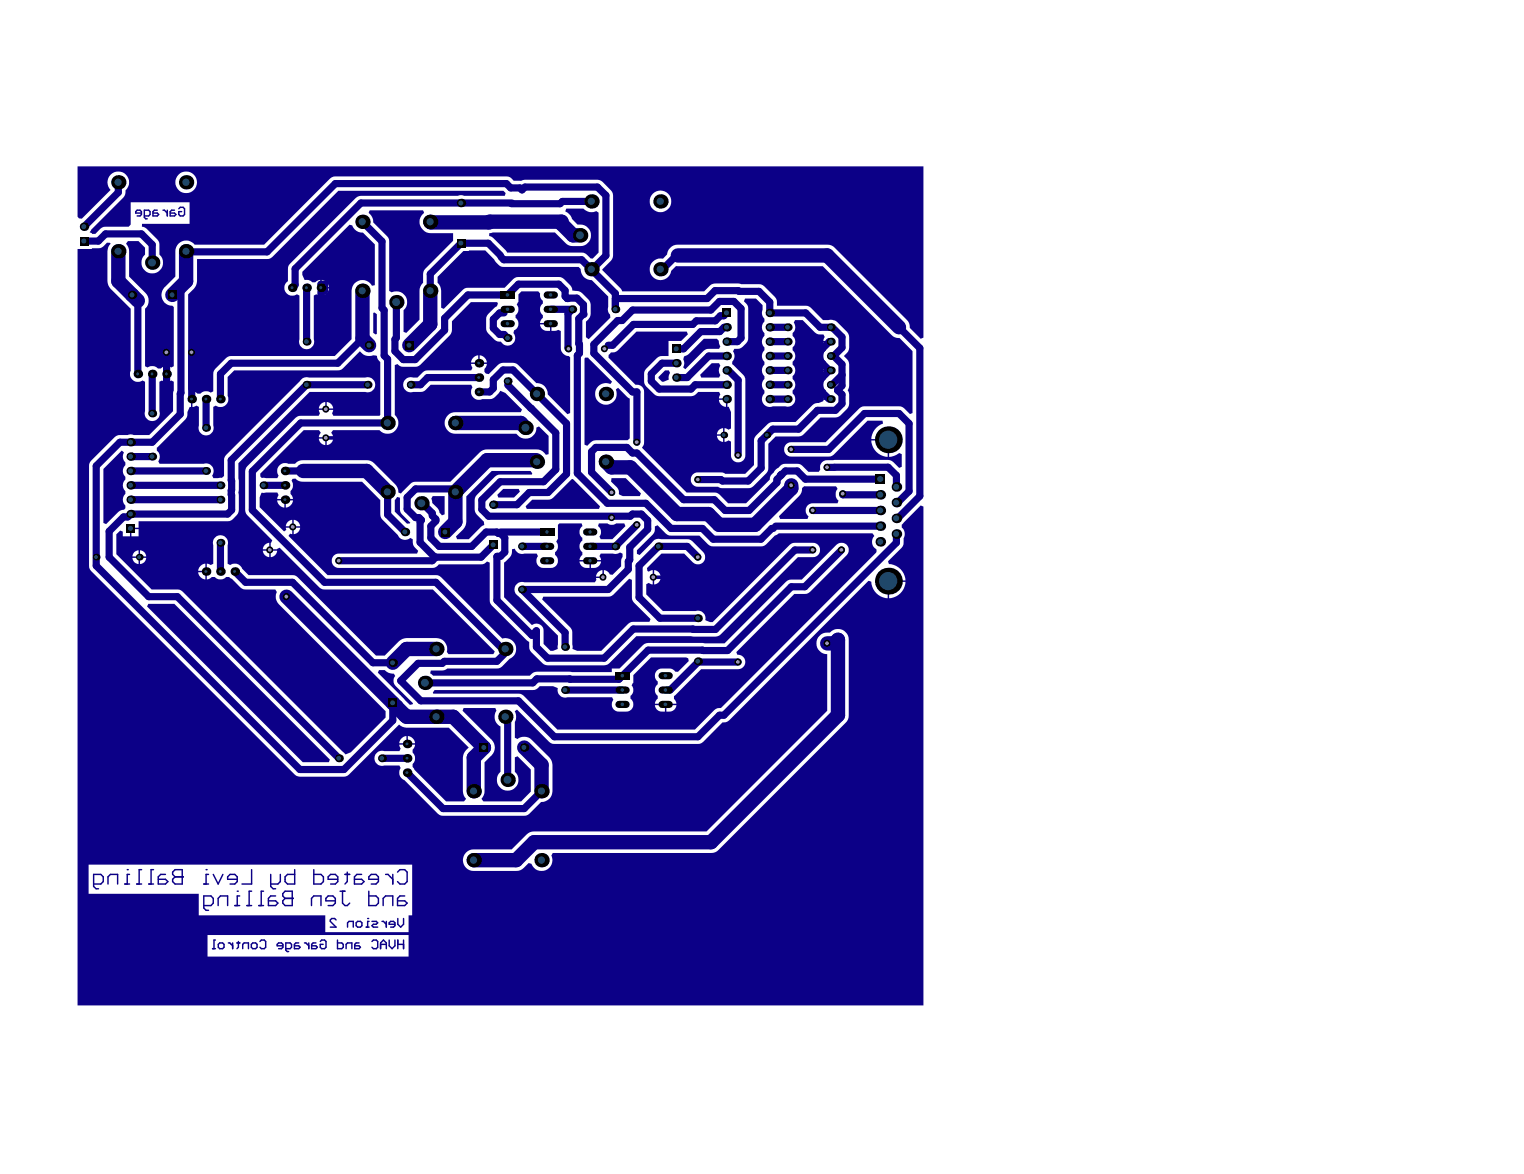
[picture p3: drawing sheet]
<svg xmlns="http://www.w3.org/2000/svg" width="269mm" height="207mm" viewBox="0 0 269 207" stroke-linecap="round" stroke-linejoin="round" font-family="sans-serif">
<g fill="#0c0087">
<path d="M65.8 55.2l.3-.1 .4 .3v3.5l-.2 .1-.5-.3z"/>
<path d="M76.3 87.5h2.1v3.2l-.5 .2a1.34 1.34 0 0 1-.5-1l-1.2-1.2a1.17 1.17 0 0 1 .1-1.2z"/>
<path d="M88.8 86.2h2.7l.2 .5-1 1.1h-2.8l-.2-.5z"/>
<path d="M117.3 65.3h.7l.2 .5a1.33 1.33 0 0 0-.2 1.2l-1.2 .3-.7-.6v-.2z"/>
<path d="M70 87.7l.5 .1v2l.2 .7 1.7 1.7-.1 .1-.5 .1-2.2-2.2v-2z"/>
<path d="M66.9 118.2a1.78 1.78 0 0 1 1.6 .5l.9 .1 .3 .4a1.33 1.33 0 0 0 .1 1.8l3.1 3.1-.1 .1-.5 .1-5.7-5.6z"/>
<path d="M105.6 92.3h1.6a1.27 1.27 0 0 0 1.5 0h1.4l.2 .5-2.3 2.3h-2l-.3-.4a1.3 1.3 0 0 0-.2-1.9z"/>
<path d="M107.9 84.3h2.5l2.7 2.7-.2 .5h-3l-.7-.4a1.23 1.23 0 0 0-.4-1.1l-1-1.1z"/>
<path d="M120.7 62.8l.8-.4 2.7-2.6h2.3l.3 .3v.5l.3 .5-.3 .4h-1.8l-.6 .2-3.5 3.4-.4-.4a1.41 1.41 0 0 0 0-1.3z"/>
<path d="M125.5 64.1h1.3l.3 .4a1.32 1.32 0 0 0 0 1.6l-.3 .5h-3.1l-.2-.5z"/>
<path d="M141.5 86.1l.4-.3h5.6l.2 .4a1.48 1.48 0 0 0 .2 2.1l-.2 .5h-4.3a1.26 1.26 0 0 0-1.2 .8 1.26 1.26 0 0 0 .4 1.5l-.2 .4h-4.8l-.2-.4 3.5-3.6a1.81 1.81 0 0 0 .6-1.4z"/>
<path d="M81.8 124.9h5.6l.2 .5a1.88 1.88 0 0 0 .7 2.7v8a1.9 1.9 0 0 0-.1 2.8 1.9 1.9 0 0 0 2.7 0 1.9 1.9 0 0 0-.1-2.8v-2.5l.5-.2 2.3 2.3v3.9l-1.7 1.8h-6.6l-.4-.5a1.95 1.95 0 0 0 .6-1.3v-5.1l1.2-1.2a1.9 1.9 0 0 0 0-2.8l-5.1-5.1z"/>
<path d="M103.2 63.1h.5l4.3 4.2-.3 .4a1.91 1.91 0 0 0-2.7 1.5 1.91 1.91 0 0 0 2.1 2.2 1.91 1.91 0 0 0 1.5-2.7l.4-.3 1.6 1.6 .5 .3v7l-.4 .3-5.9 .1a2.23 2.23 0 0 0-1.2 .9l-.5-.2v-15.2z"/>
<path d="M21.5 79.5l.3 .4a1.38 1.38 0 0 0 .3 1.7v.5a1.35 1.35 0 0 0 0 2v.5a1.35 1.35 0 0 0 0 2v.5a1.35 1.35 0 0 0 0 2.1v.5l-.2 .2-.4 .1-.6 .3-2.2 2.1-.5-.2v-9.5z"/>
<path d="M86.7 83.1h6.9l.3 .4-.1 .2h-5.9l-.6 .4-3.2 3.2-.3 .6v2.3l.3 .6 1.2 1.2 .1 .6-.6 .3-2.1 2.2h-2.1l-.2-.5 1.3-1.2 .5-1 .1-4.8z"/>
<path d="M65.2 37.1h9.4l.2 .5a1.99 1.99 0 0 0-.7 2.2 1.99 1.99 0 0 0 1.9 1.3h3.9v1.4l-5.1 5.2-.2 .6v1.6a1.94 1.94 0 0 0-.6 1.4v5.1l-2.3 2.3-.5-.2v-3.8a1.9 1.9 0 0 0 .3-2.5 1.9 1.9 0 0 0-2.4-.6l-.5-.3v-9.1l-.3-.5-2.5-2.6a1.98 1.98 0 0 0-.8-1.5z"/>
<path d="M93.9 88.1h2.8l.6-.1 3.5-3.5h.2l4.8 4.8-.1 .5h-12.8l-.2-.5z"/>
<path d="M86.3 41.1l.6-.1h11l1.8 1.9a3.1 3.1 0 0 0 3 .5 1.94 1.94 0 0 0 1.5-2.3 1.94 1.94 0 0 0-2.3-1.5l-1-1-.5-.8-.7-.5 .2-.5h3a1.81 1.81 0 0 0 2.3 .4l.4 .3v7.1l-1.1 1h-.3a1.95 1.95 0 0 0-1.6-1h-13.2l-.2-.5-2.2-2.1-.7-.4z"/>
<path d="M26.2 106.5h4.6l27.4 27.5-.2 .4h-4.6l-27.5-27.4z"/>
<path d="M81.7 44.3l3.9-.1 1.6 1.6 .3 .4a1.63 1.63 0 0 0 1.4 .9h13.2a1.27 1.27 0 0 1 .5 1.1 1.87 1.87 0 0 0 1.8 1.2l2.9 2.9v1.9a1.35 1.35 0 0 0 .3 1.3l.1 .5-3.9 3.8-.4-.3v-2.8l.4-.4a3.3 3.3 0 0 0-1.1-4.6l-.6-.3-1.2-.2v-.3a4.4 4.4 0 0 0-1.7-1.9l-.6-.1h-7.5l-.6 .3-1.5 1.6h-6.8l-.6 .3-3.3 3.4-.5-.2v-3a1.85 1.85 0 0 0-.6-1.4v-1.1z"/>
<path d="M95.8 105.2h11.8l.6-.3 2.8-2.8 .5 .2v3.1l.1 .6 3.2 3.2-.2 .5h-2.9l-.6 .1-5 5h-4.3l-.8-.4-.1-2.8-.1-.7-5.2-5.2z"/>
<path d="M90.3 96.9l.5-.1a1.28 1.28 0 0 0 1.7 .8h2.2l.2 .5a1.26 1.26 0 0 0-.2 1.4 1.26 1.26 0 0 0 1.2 .7 2.31 2.31 0 0 0 2.2-.4 1.3 1.3 0 0 0-.2-1.9v-.5a1.22 1.22 0 0 0 .2-1.8l.3-.5v-2.5l.3-.3h3.9l.1 .5a1.27 1.27 0 0 0 0 2.1v.5a1.27 1.27 0 0 0 0 2v.5l-.3 .4-.2 .5h3.8l-.3-.7 .3-.5 2.2 .1a1.33 1.33 0 0 0 1.2-.3l.4 .3v.6a1.86 1.86 0 0 0-.2 1.6l-1.6 1.5-.4-.1a1.16 1.16 0 0 0-1.1-.7v1.2h-.1v.2h-1.3l.1 .3-.3 .4h-12.4a1.34 1.34 0 0 0-1.7 .8 1.34 1.34 0 0 0 .6 1.7l7 6.9-.1 2.4-.7 .3h-.5l-1.2-1.2v-2.3a1.27 1.27 0 0 0-.7-1.2 1.27 1.27 0 0 0-1.4 .2l-4.9-5v-6.1a2.32 2.32 0 0 0 1.4-2.3zM104.2 99v1.2a1.38 1.38 0 0 0 1.8-1.2zM102.2 99a1.34 1.34 0 0 0 1.8 1.2v-1.2zM105.5 100.9l-.4 .8h1.2v-1.1z"/>
<path d="M53.6 75.9h2.7l.3 .4-.4 .8h2.6l-.4-.8 .3-.4h8.3a1.9 1.9 0 0 0 2.7 .1 1.9 1.9 0 0 0-.1-2.8v-8.8l.5-.2a1.22 1.22 0 0 0 1 .5h2.5l.5-.4 5.2-5.2 .4-.9v-1.5l3.4-3.4h4.6l.1 .2-.2 .5-.1 .1a3.4 3.4 0 0 0-1.8 3.2 3.4 3.4 0 0 0 2.1 2.9l.6 .1a1.34 1.34 0 0 0 1.9 .4 1.34 1.34 0 0 0 .3-2l.1-.4a1.25 1.25 0 0 0 .2-2.2v-.5a1.22 1.22 0 0 0 .2-1.8l.3-.5v-1.4l.6-.5h2.9l.4 .4a1.18 1.18 0 0 0 .5 1.2v.5a1.27 1.27 0 0 0 0 2.1v.5l-.4 .4-.2 .5h1.9v.1h.2v1.3l.8-.1 .4-.1 .4 .2v3.3l.5 .7 .6 .4h.3l.3 .2v9.9l-.5 .2-3.5-3.5a1.87 1.87 0 0 0-2-2l-3.2-3.2-.6-.4h-2.1l-.6 .2-1.9 1.8-.5-.1-.3-.3v-.5l.3-.3 .2-.6h-2.8a1.07 1.07 0 0 1 0 1.1l-8 .1-.5 .3-1 .9h-.7a1.33 1.33 0 0 0-1.8 1.3 1.33 1.33 0 0 0 1.8 1.2 2.65 2.65 0 0 0 3.1-1.2h7.1l.2 .4a1.39 1.39 0 0 0 .1 1.7 1.39 1.39 0 0 0 1.6 .4 2.63 2.63 0 0 0 3.3-1.5l.8 .4 3 3-.2 .4h-11.6a1.9 1.9 0 0 0-1.9 1.9 1.9 1.9 0 0 0 1.9 1.9h10.8a1.92 1.92 0 0 0 2.2 .8 1.92 1.92 0 0 0 1.3-1.9l.5-.2 1.7 1.7v3.2l-.5 .1-.1-.1a1.85 1.85 0 0 0-1.6-.8h-8.7a1.78 1.78 0 0 0-1.3 .5l-5.2 5.2h-6.4l-.6 .3-1.7 1.8-.4-.3a1.94 1.94 0 0 0-.6-1.4l-3.7-3.7a1.78 1.78 0 0 0-1.3-.5h-11.2a1.73 1.73 0 0 0-1.5 .6h-1.2a1.39 1.39 0 0 0-1.6 .4 1.39 1.39 0 0 0-.1 1.7l-.2 .4h-2.7l-.3-.2v-.5zM95.2 57.2a1.34 1.34 0 0 0 1.8 1.2v-1.2zM84.6 62.7v1.2h1.3a1.41 1.41 0 0 0-1.3-1.2zM83.5 63.1l-.4 .8h1.3v-1.2zM57.6 77.4v1.1a1.22 1.22 0 0 0 1.2-1.1zM56.2 77.4a1.22 1.22 0 0 0 1.2 1.1v-1.1z"/>
<path d="M34.8 45.7h12.3l.7-.2 11.9-11.8h29.1l.4 .4-.2 .4h-7.2l-.5-.1-.5 .1-17.5 .1-.6 .3-11.6 11.6-.3 .6v2.5a1.4 1.4 0 0 0-.4 2 1.4 1.4 0 0 0 2 .3l.4 .2v7.8a1.33 1.33 0 0 0 1.3 1.7 1.33 1.33 0 0 0 1.2-1.7v-7.8l.5-.2 .7 .3v-2.8l-.6 .1-.3 .3h-.5l-.7-.4h-.7l-.4-.9v-.6l8.4-8.3 .5 .3a1.88 1.88 0 0 0 1.8 1.1l2.1 2.1v7.2l-.5 .1-.1-.2a1.91 1.91 0 0 0-2.1-.7 1.91 1.91 0 0 0-1.4 1.8v8.5l-3 3h-18.5l-.6 .4-2.1 2.1-.2 .7v3l-.4 .3-.1-.1a1.36 1.36 0 0 0-1.8 .2h-.5l-.3-.2-.6-.2v2.8l.7-.3 .5 .3v3.3a1.33 1.33 0 0 0 1.3 1.7 1.33 1.33 0 0 0 1.2-1.7v-3.3l.5-.3a1.39 1.39 0 0 0 1.7 0 1.39 1.39 0 0 0 .4-1.7v-3.3l1.1-1.2h18.6l.6-.3 3-3 .3 .2a1.92 1.92 0 0 0 2 .5l.7 .1a1.33 1.33 0 0 0 .6 1.1v9.3l-.1 .1h-8.2a.9 .9 0 0 1 0-1h-2.6l.2 .6-.2 .4h-3.2l-.6 .2-8.8 8.7-.2 .3-.2 .6v6.9l.2 .6 4.6 4.7-.2 .4v1.2h1.1l.4-.3 7.3 7.2 .6 .2h19.1l11 10.9-.3 .5h-7.9l-.3-.4a1.93 1.93 0 0 0-1.8-2.5h-5.3l-.7 .2-.6 .4-2.5 2.5h-1.6l-14.1-14-.6-.2h-7.8l-1.1-1.1a1.36 1.36 0 0 0-2.1-.6l-.4-.3v-3.3a1.33 1.33 0 0 0-1.3-1.7 1.33 1.33 0 0 0-1.3 1.7v3.3l-.4 .3-.7-.3v2.8l.6-.2 .3-.2h.5a1.41 1.41 0 0 0 2 0 1.08 1.08 0 0 1 1 .3l1.5 1.5 .6 .4h5.6l.2 .4-.1 .5a1.86 1.86 0 0 0 .5 1.7l18.8 18.8v1.2l-6.1 6.1-1 .4-.5-.5-28.2-28.3-.6-.3h-.3h-4.5l-6.3-6.3v-3.5l.7-.6 .5 .2v.8h1.2v-1.4h.2v-.1h1.3v-1.2h16.1a2.72 2.72 0 0 0 1.6-1.9v-8.3l12.5-12.6h9.8a1.33 1.33 0 0 0 1.8-1.2 1.33 1.33 0 0 0-1.8-1.3h-10a1.32 1.32 0 0 0-1.5 .6l-13 13.1-.4 .5v3.2l-.4 .3h-1.5l-.2-.4 .1-.1a1.35 1.35 0 0 0-.1-1.6 1.35 1.35 0 0 0-1.5-.4h-7.8l-.2-.5a1.33 1.33 0 0 0-.2-1.8v-.5l5-5 .3-.6 .1-.7 .4-.9h.2v-2.8l-.5-.3v-16.8l1-1 .5-1zM56.7 49.4v1.2h1.3a1.41 1.41 0 0 0-1.3-1.2zM56.7 50.9v1.3a1.41 1.41 0 0 0 1.3-1.3zM57.6 70.9v1.1h1.2a1.22 1.22 0 0 0-1.2-1.1zM56.6 71.3l-.4 .7h1.2v-1.1zM23.2 93.3v1.3h1.2v-1.3zM46.7 96.1l-.3 .8h1.1v-1.2zM24.7 97.1v1.1h1.1a1.13 1.13 0 0 0-1.1-1.1zM23.7 97.4l-.3 .8h1v-1.1zM47.8 97.1v1.2a1.22 1.22 0 0 0 1.1-1.2zM46.4 97.1a1.22 1.22 0 0 0 1.1 1.2v-1.2zM24.7 98.4v1.1a1.13 1.13 0 0 0 1.1-1.1zM23.4 98.4a1.13 1.13 0 0 0 1 1.1v-1.1zM35.4 99.8l-.4 .9h1.2v-1.3zM35 100.9a1.41 1.41 0 0 0 1.2 1.3v-1.3z"/>
<path d="M46.2 86.9h2.7a1.07 1.07 0 0 1 0 1.1h2.8l-.2-.6-.3-.3v-.5l.3-.3a1.46 1.46 0 0 0-.1-1.5l.2-.3 .5-.1 .6 .4 .8 .2h10.4l3.2 3.2v2.6l.2 .6 2.9 3.1a1.36 1.36 0 0 0 2.1 .4l.5 .2a1.94 1.94 0 0 0 1 2.1l-.2 .4h-13.8a1.27 1.27 0 0 0-1.3 1.3 1.27 1.27 0 0 0 1.3 1.3h16.4l.7-.2 .5-.5h7.5a1.24 1.24 0 0 0 1-.5l.5 .2v6.7l.1 .6 6.4 6.5 .4 .2a1.94 1.94 0 0 0 .4 1.8l2 2 .6 .3 10.3 .1 .6-.2 .3-.2 4.7-4.8h14.3l.6-.3 13.6-13.6h2.7a1.27 1.27 0 0 0 1.2-1.3 1.27 1.27 0 0 0-1.2-1.3h-3.2l-.6 .2-13.9 13.8h-.5l-.8-.3a1.33 1.33 0 0 0-1.7-1.6h-5.8l-2.9-3v-1.8l.4-.2 .7 .3v-2.5l-.7 .2-.2-.1-.1-.5 2.6-2.6h4l1.8 1.8a1.29 1.29 0 0 0 1.6-.3 1.29 1.29 0 0 0-.1-1.7l-1.9-1.9-.6-.4h-5a1.32 1.32 0 0 0-1.5 .6l-2.2 2.2-.5-.2v-.6l2.9-2.8a1.57 1.57 0 0 0 .3-1.4l.5-.2 1.4 1.4 .6 .4h5.4l1.5 1.5 .6 .4h.3h8.8l.5-.4 1.6-1.5 .6-.4h16.6l.3 .5a1.47 1.47 0 0 0 .4 2.3l-.1 .6-27.3 27.4h-.6l-.6 .3-3.4 3.5h-24.3l-5.9-6-.6-.3h-15.4l-.1-.2 .4-.5h17.3l.6-.1 .6-.6h2.4l.8 .4a1.33 1.33 0 0 0 1.7 1.6h7.9l.2 .4a1.26 1.26 0 0 0-.2 1.4 1.26 1.26 0 0 0 1.2 .7 2.31 2.31 0 0 0 2.2-.3 1.3 1.3 0 0 0-.2-2v-.5l.2-.1a1.29 1.29 0 0 0 0-1.7l.3-.4v-1.4l3.1-3.1h6.2l.4 .1 .1 .5-1.9 1.9h-.5l-.1-.2a2.57 2.57 0 0 0-2.5-.4 1.27 1.27 0 0 0-1 1 1.27 1.27 0 0 0 .5 1.3v.5l-.1 .1a1.3 1.3 0 0 0 .1 1.9v.5l-.3 .4-.2 .5h3.8l-.1-.5-.3-.3v-.5l4.8-4.8h6.5a1.28 1.28 0 0 0 1.3-1.3 1.28 1.28 0 0 0-1.4-1.2l-.2-.5 10.2-10.2 2.2-.1 .6-.3 6.7-6.8a1.29 1.29 0 0 0-.4-1.6 1.29 1.29 0 0 0-1.7 .1l-6.1 6.1-2.2 .1-.5 .3-10.9 10.9-13.5-.1-.6 .2-.3 .2-4.1 4.1h-1.4v.7l-13.2-.1a1.56 1.56 0 0 0-1.3 .7h-17l-.5-.4 .1-.5h2l.9-.4h9.1l.6-.3 1.3-1.4a1.9 1.9 0 0 0 1.1-2.4 1.9 1.9 0 0 0-2.4-1.2l-10.8-10.8-.6-.3-19.4-.1-6.9-6.9 .3-.4 .4 .1v-1.1h-1.2l.1 .4-.4 .2-4.3-4.2v-1.8zM50.4 88.3v1.2a1.41 1.41 0 0 0 1.3-1.2zM48.9 88.3a1.41 1.41 0 0 0 1.3 1.2v-1.2zM51.8 91.7v1.1h1.1a1.22 1.22 0 0 0-1.1-1.1zM50.8 92l-.4 .8h1.2v-1.1zM51.8 93.1v1.1a1.22 1.22 0 0 0 1.1-1.1zM115.4 100.6v1.1h1.1a1.22 1.22 0 0 0-1.1-1.1zM115.4 102v1.1a1.22 1.22 0 0 0 1.1-1.1zM117.5 124.4v1.1a1.38 1.38 0 0 0 1.8-1.1zM115.5 124.4a1.34 1.34 0 0 0 1.8 1.1v-1.1z"/>
<path d="M13.7 29.3h149.2v30.3l-.5 .2-1.9-2-.1-.8-.5-.6-12.6-12.7a1.69 1.69 0 0 0-1.4-.5h-26.7a1.96 1.96 0 0 0-1.5 1.7l-.8 .7a1.91 1.91 0 0 0-2.3 1.5 1.91 1.91 0 0 0 1.6 2.3 1.91 1.91 0 0 0 2.2-1.6l.8-.9 25.9 .1 12.1 12.1a1.72 1.72 0 0 0 1.5 .5l2.3 2.3v11l-.5 .1-1-1-.6-.3h-6.7l-.6 .3-6 6h-6.4a1.28 1.28 0 0 0-.9 1.4 1.28 1.28 0 0 0 1.3 1.1h6.9l.6-.3 5.9-6h2.7l.1 .5a3 3 0 0 0-2.1 2.7h3v.2h.1v3l.8-.2 1-.5 .5 .2v2.2l-.5 .2a2.6 2.6 0 0 0-1.9-1.4l-9.8 .1a1.88 1.88 0 0 0-2.1 .6l-.1 .3v.7l-.3 .4h-1.8l-1.1-1-.6-.4h-2.4l-.6 .2-1 .8-.4 .5a1.43 1.43 0 0 0-.7 1.3l-4.2 4.2h-3.2l-1.5-1.6-.6-.3h-5.2l-7.8-7.9 .3-1v-9.2a1.31 1.31 0 0 0-1.5-.9l-4.8-4.8 .1-.5 .4-.4a1.39 1.39 0 0 0 1.2-.4l3.3-3.3h8.8l.2 .5-1.2 1.1h-2.2v2.7a2.18 2.18 0 0 0-2 .4l-2.1 2.1a4.1 4.1 0 0 0 0 2.6l1.6 1.6 .5 .3 6 .1a1.63 1.63 0 0 0 1.3-.8h3.6l.3 .5-.3 .7h1.4v.1h.1v1.4l.2-.1 .4 1v2.9l-.4 .2-.7-.3v2.5l.7-.3 .4 .2 .1 2.7a1.28 1.28 0 0 0 1.4 .9 1.28 1.28 0 0 0 1.1-1.2l-.1-13.6-.3-.6-2-1.9 .1-.4a1.37 1.37 0 0 0 .1-1.8l.2-.5h.6a2.42 2.42 0 0 0 1.9-1.5v-5.6a1.54 1.54 0 0 0-.8-1.3l.2-.4h1.9l1.2 1.1v.9a1.33 1.33 0 0 0 .3 1.5v.5a1.38 1.38 0 0 0 0 2v.6a1.38 1.38 0 0 0 0 2v.5a1.38 1.38 0 0 0 0 2v.5a1.38 1.38 0 0 0 0 2v.6a1.38 1.38 0 0 0 0 2v.5a1.38 1.38 0 0 0-.2 1.8 1.38 1.38 0 0 0 1.7 .5h2.3a1.33 1.33 0 0 0 1.5-.7 1.33 1.33 0 0 0-.3-1.6l.1-.6a1.3 1.3 0 0 0-.1-1.9l.1-.6a1.3 1.3 0 0 0-.1-2l.1-.6a1.3 1.3 0 0 0-.1-1.9l.1-.6a1.3 1.3 0 0 0-.1-1.9l.1-.6a1.3 1.3 0 0 0 .1-1.8l.2-.4h1.4l2.4 2.3 .3 .2h1l.2 .5-.3 .6h1.3v.3h-1.3l.2 .5 .3 .4-.1 .6a1.3 1.3 0 0 0 .1 1.9v.5l-.3 .3-.2 .6h1.3v.3h-1.3l.2 .5 .3 .3-.1 .6a1.3 1.3 0 0 0 .1 2v.5l-.3 .3-.2 .6h1.3v.2h-1.3v.3l-1.6 .5-3.3 3.1h-4l-.6 .2-2.4 2.2-.3 .6v.4v4.2l-1.6 1.6h-3.5l-.7-.3h-4.1a1.27 1.27 0 0 0-1.3 1.3 1.27 1.27 0 0 0 1.3 1.3h3.6l.7 .2h4.6l.6-.1 2.8-2.8 .1-.6v-4.3l1.3-1.3 4.4-.1 .6-.3 2.9-3h3a4.4 4.4 0 0 0 1.9-1.8 4.4 4.4 0 0 0 .1-2.5l-.2-.5 .3-.8v-3.7l-.2-.7-.8-.8 .8-.8 .2-.7v-1.8l-.4-1-2-1.9-.9-.2-1.3 .1-2.2-2.2-.6-.3-5.4-.1v-.9l-.1-.3-2.4-2.4-.6-.2h-3.2l-.5-.1h-4.1l-.6 .2-1.3 1.2h-14.4l-.3-.5-3.3-3.3 1.6-1.6 .3-.9v-10.6l-.3-.9-1.5-1.5-.6-.3-13.1-.1-.7 .2h-1.3l-.6-.6-.7-.2h-30.5l-.6 .4-11.6 11.7h-12.3a1.89 1.89 0 0 0-2.1-.7 1.89 1.89 0 0 0-1.3 1.8v4.5l-1.8 1.8a1.9 1.9 0 0 0-.5 2.1 1.9 1.9 0 0 0 1.8 1.2l.3 .3v10.4a1.07 1.07 0 0 1-1.2 0v2.8a1.07 1.07 0 0 1 1.2-.1l-.2 5.2-4.2 4.2h-2.7l-.5-.1-.6 .1-1.7 .1-.3 .1-4.6 4.7-.2 .6v17.6l.2 .6 36.3 36.4 .7 .2h7.8l.6-.2 9.1-9 .6 .4 .7 .2h7.5l3.5 3.5-.7 .7-.4 1.1v5.9l.2 .7 .4 .7-.4 .4h-3.1l-5.6-5.6-.3-.5v-.6a1.41 1.41 0 0 0 0-2v-.5l.2-.3 .2-.6h-2.8a1.07 1.07 0 0 1 0 1.2h-2.7a1.34 1.34 0 0 0-1.7 1.3 1.34 1.34 0 0 0 1.8 1.2h2.6l.3 .5a1.36 1.36 0 0 0 .6 2.1l5.9 5.9 .6 .4h15l.6-.4 2.1-2a1.9 1.9 0 0 0 2-1.9v-4.7l-.2-.7-.4-.6-3.1-3.1a1.89 1.89 0 0 0-2.5-.1l-.5-.3v-2.8l.2-.9-.2-.9 .4-.3 5.7 5.7 .6 .3h.3h25.6l.6-.3 3.4-3.5a1.34 1.34 0 0 0 1.2-.3l24.6-24.6 .5 .1v.4a3.1 3.1 0 0 0 2.9 2.5v-3h.1v-.1h3a3 3 0 0 0-2.9-2.9l-.1-.5 2.3-2.4 .4-.6 .2-2.1-.2-.5-.3-.3v-.5l3.3-3.4 .5 .2v87.9h-149.2v-133.4h2.5v-.1a2.31 2.31 0 0 0 2.7-1h.5l.1 .2-.4 .6-.2 .7v5.3l.2 .7 .4 .6 3.6 3.5v11a1.39 1.39 0 0 0 .3 1.7 1.39 1.39 0 0 0 1.7 0l.5 .2v5.2a1.33 1.33 0 0 0 1.3 1.8 1.33 1.33 0 0 0 1.2-1.8v-5.2l.5-.2 .7 .3v-2.8l-.6 .1-.3 .3h-.5l-.3-.3a1.46 1.46 0 0 0-1.6 .1l-.4-.2v-10.2a1.87 1.87 0 0 0 .1-2.7l-2.9-2.9-.1-4.8-.4-1.1 .3-.4h1.8l1.2 1.2v1.2a1.9 1.9 0 0 0-.1 2.7 1.9 1.9 0 0 0 2.7 0 1.9 1.9 0 0 0-.1-2.7v-1.7l-.1-.7-2.1-2.2-.9-.3 .1-.5h8.3v-3.8h-10.3v3.9l-.4 .4h-4.1a2.18 2.18 0 0 0-1.8 1.3h-.6v-.2l-.4-.1 .3-.5 5.7-5.7a1.55 1.55 0 0 0 .3-1.2 1.91 1.91 0 0 0 .2-2.7 1.91 1.91 0 0 0-2.8-.1 1.91 1.91 0 0 0 0 2.7l-5.1 5.1-.5-.1-.2-.3zM30.9 32.2a1.91 1.91 0 0 0 3.8 0 1.91 1.91 0 0 0-3.8 0zM114.6 35.5a1.92 1.92 0 0 0 3.8 0 1.92 1.92 0 0 0-3.8 0zM126.8 70.5a1.3 1.3 0 0 0 1.3 1.3v-1.3zM126.8 75.8l-.3 .8h1v-1.1zM126.5 76.9a1.13 1.13 0 0 0 1 1.1v-1.1zM153.7 77.7a3 3 0 0 0 2.9 2.9v-2.9zM156.8 102.6v2.9a3 3 0 0 0 2.9-2.9zM71.9 129.8v1.3h1.3a1.41 1.41 0 0 0-1.3-1.3zM70.8 130.2l-.4 .9h1.3v-1.3zM82.2 150.4a1.9 1.9 0 0 0-.4 2.1 1.9 1.9 0 0 0 1.8 1.1h7.4a1.78 1.78 0 0 0 1.4-.5l.8-.9 .5 .2a1.91 1.91 0 0 0 2.6 1.1 1.91 1.91 0 0 0 .9-2.6l.3-.4h27.9a1.69 1.69 0 0 0 1.4-.6l22.4-22.4a1.69 1.69 0 0 0 .5-1.3v-13.4a1.89 1.89 0 0 0-1.2-1.7 1.89 1.89 0 0 0-2.1 .5 1.93 1.93 0 0 0-2.4 1.6 1.93 1.93 0 0 0 1.9 2.2v10l-21.3 21.3h-30.4a1.78 1.78 0 0 0-1.3 .5l-2.6 2.6h-6.7a1.78 1.78 0 0 0-1.4 .6zM15.6 152.5v5.2h19.5v3.8h22.3v2.9h14.7v-2.9h.6v-9zM36.6 164.9v3.8h35.5v-3.8z"/>
</g>
<path d="M20.9 32.2v1.7M67.4 54.3l.4 .4M130.2 51.3l.2 .1M93.7 72h.1M146.5 67.9h.3M23.1 90.7l-.6 .5M40.8 84.7l.1 5.3M87.6 93.8l.3 .3M87.7 98.1l-.1 .1M99.7 111.6v2.5M123.9 114.7l.1 .1" fill="none" stroke="#0c0087" stroke-width="1.3"/>
<circle cx="100.1" cy="52.7" r=".63" fill="#0c0087"/>
<g fill="none" stroke="#0c0087" stroke-width="1.3">
<path d="M26.9 43.2v3.1M57.2 50.1v1.3M67.4 42.6v11.7M67.8 54.7v8M69.9 59.6l-.2 .3v2M88.4 45.3l.5 .5M99.7 51.2v1.1l.4 .4v-.1M102.1 56.2v4.4M102.9 55.4h-.1M148.5 59.5v1.8M21.2 78h1.9M26.9 66v6.9"/>
<path d="M38.9 66v4.4M72.4 67.9h1.8M98 76.4v6.4M99.9 74.7v8.9M101.8 62.7v20.8M128.2 65.3h.3M130.2 67.1v13.2M134.3 77.8v4.8M144.6 62v1.6M144.6 67.1v1.7M146.3 60.3h.2M148.5 64.3v3.7"/>
<path d="M148.5 69.6v1.6M160.4 74.7v11.9M17 82.2v17.6M38.9 95.7v5.1M40.8 81.2v3.5M76.7 98.3h.2M87.6 98.2v7.7M87.7 98.1h.6M87.9 94.1h.4M114.2 91.8v1.6M136.1 93.2h.3M148.7 87.1v.2"/>
<path d="M88.6 114.5h.5M122.2 110.9l.1 .1M69.3 124v3.1M89.1 126.4l.4 .4v10.8"/>
</g>
<circle cx="102.8" cy="55.4" r=".63" fill="#0c0087"/>
<path d="M126.1 51.3h4.1M127.1 55.7h.6M127.7 57.7h.5M135.8 57.7h3.1M111.6 79.9h.7M116.8 64.1h2.5M119.3 61.5h1.3M135.8 67.9h3.1M137.7 83.8h.1M123.1 116.7v.1" fill="none" stroke="#0c0087" stroke-width="1.3"/>
<path d="M119.3 100.1v.2" fill="none" stroke="#0c0087" stroke-width=".63"/>
<circle cx="143.4" cy="90" r=".63" fill="#0c0087"/>
<g fill="none" stroke="#0c0087" stroke-width="1.3">
<path d="M89.3 32.4l.8 .7M105.4 33l1.5 1.5M14.8 42.5h2.6M52.1 47.4v2.9M57.2 50.1h-.6v.7M78.4 56.1v2.1M88.9 55.2h-.8l-1.1 1.1v1.6l1.1 1.1h.8M101.8 52.6l1.1 1.2v1.6M102.8 55.4l-.7 .8M106.9 45.1l-2.5 2.5-1.8-1.8M108.5 52.7v1.9M111.6 54.7l-1.9 1.8h-.7"/>
<path d="M119.6 44.8l-2.7 2.7M122.8 56.6l-.6 .6M127.1 55.7l-.9 .9M127.7 57.7l-.7 .8M128.2 55.2l-.5 .5M130.7 54.4l-1.3-1.2h-2.5l-1.5 1.5M135.8 53.3v1.9M144.6 57.7h1.9M29.4 62.2v3.8M31.9 69.3l-.1 .1v3.7M40.8 64.1l-1.9 1.9M69.7 61.9l1.4 1.5h2.1"/>
<path d="M84.5 69.1h1.9M90.5 65.3h-1.8l-1.7 1.7M102.1 60.6l.1 .1v1.6l-.4 .4M104.7 60.7v1.6M105.1 78.9l-.8 .8v3.6M110.6 78.9l1 1M111.6 69.1h.7M114.9 66v1.2M119.3 66.6h1.9M125 62.8h3.2M128.5 65.3l1.7 1.8M135.8 62.8h3.1"/>
<path d="M135.8 70.4h3.1M135.8 65.3h3.1M144.6 68.8l1.6 1.6M21.8 91.2h.7M40.9 90l-.7 .7M46.5 85.6h3.8M68.4 86.8v4M73.3 86.2l-1.5 1.5v2.1l1.5 1.5h.6M74.3 88.8h.2M76.2 90.5v.5M76.9 98.3l-.7 .6M85.7 93.8h1.9"/>
<path d="M87 96.1l-2.1 2.2M88.2 85l-3.2 3.2v1.7l1.2 1.2M88.3 94.1l.7 .8v2.5l-.7 .7M93.3 86.9h3.4M113.1 90.7h-1.5l-.4 .4M114.2 93.4l-3.1 3.1v2.3l-.3 .2M121.2 96.4l1.9 1.9M126 88.1l1.9 1.9M136.1 93.2l-1.9 1.9M145.9 82.4h1.3M93.8 112.1l.8-.8v2.8M94.7 119.7l-.7 .8"/>
<path d="M100.5 119.7l.1 .1M109.8 119.2l-.6 .6M70.7 120.1l3.5 3.5M117.4 121.7h.8M126.9 126.2h.8"/>
</g>
<path d="M86.4 39.1l-.1 .1M101.1 41.5h1.2M71.4 126.2l.3 .2M77 126.4h2.9M95.5 134.9v4.7" fill="none" stroke="#0c0087" stroke-width="2.5"/>
<path d="M107.3 60.9l-.7 .6" fill="none" stroke="#0c0087" stroke-width=".63"/>
<circle cx="147.7" cy="68.8" r=".63" fill="#0c0087"/>
<g fill="none" stroke="#0c0087" stroke-width="1.3">
<path d="M20.9 33.9l-6.1 6.1M63.9 39.1l3.5 3.5M89.3 32.4h-30.2l-12 12h-13.9M90.3 35.8h-26.6l-11.6 11.6M104.3 35.5h-5.1l-.4 .4h-8.6M105.4 33h-12.8l-.5 .5-.4-.4h-1.6M106.9 34.5v10.6M17.4 42.5l1.2-1.2h6.4l1.9 1.9M24.3 53v13M31.9 51v18.3M52.1 50.3l-.5 .5M54.1 50.8v9.5"/>
<path d="M56.6 51.4v1.3M63.9 59.7l-4.3 4.4h-18.8M69.9 53.3v6.3M78.4 58.2l-5.2 5.2M88.3 45.1l-2.2-2.2h-4.8l-5.4 5.4v3M88.9 45.8h13.7M88.9 59l.6 .6M97.1 54.6h3.8l-.7 .7v6.1l.1 .1M99.7 51.2l-1.1-1.1h-7.2l-1.9 1.9h-7l-4.1 4.1M100.1 52.6h1.7M104.4 47.6l4.1 4.2v2.8M109 56.5l-4.3 4.2"/>
<path d="M111.6 54.7h13.8M116.5 47.5h.4M122.2 57.2h-10.5l-3.6 3.7h-.8M122.8 56.6h3.4M126.1 51.3l-1.4 1.4h-16.2M127 58.5h-3.4l-3 3M130.4 51.4h3.5l1.9 1.9M130.7 54.4v5.2l-.6 .7h-1.9M135.8 55.2h6.3l2.5 2.5M146.8 57.7l1.7 1.8M158.6 57.7l3.6 3.7v26.1l-3.9 3.9h-.2M21.2 78l-4.2 4.2"/>
<path d="M29.4 66v1.9M31.8 73.1l-4.9 4.9h-3.8M33.8 62.2v8.2M36.4 70.4v5.1M64.8 67.9h-10.7l-13.3 13.3M67.8 62.7l.6 .7v11.2h-15.4l-8.5 8.5v6.9l12.7 12.7h19.7l11.7 11.8M84.5 66.6h-9.1l-1.2 1.3M87 67v1.5l-.6 .6M89.5 67.9l4.2 4.1M90.5 65.3l9.4 9.4M93.7 72l4.3 4.4M104.7 62.3l6.9 6.8"/>
<path d="M105.1 78.9h5.5M112.3 69.1v8.9M112.3 79.9l8.3 8.2h5.4M114.9 67.2l1.4 1.4h5.6l.7-.7h5.6M116.8 64.1l-1.9 1.9M125 62.8l-3.8 3.8M135.8 60.3h3.1M144.6 63.6l1.7 1.7-1.7 1.8M146.3 60.3l-1.7 1.7M148.5 71.2l-1.1 1.2h-3.2l-3.3 3.3h-4.6l-2 2.1M148.5 68l-.8 .8 .8 .8M148.5 61.3l-1.4 1.5 1.4 1.5"/>
<path d="M148.5 66.1l-1.7 1.8M160.4 74.7l-1.8-1.8h-6.1l-6.3 6.4h-6.6M17 99.8l35.9 35.9h7.8l8.6-8.6M21.8 91.2l-2.5 2.5v4.6l6.9 6.9h5.1l28.5 28.6M23.1 88.1h15.8M23.1 80.5h3.8M23.1 83.1h13.3M23.1 85.6h15.8M23.1 90.7h17.1M50.3 83.1h3.2M59.8 98.9h16.4M68.4 90.8l3 3"/>
<path d="M73.3 86.2h6.5M73.9 91.3l.4 .4-.2 .3v3.7l2.6 2.6M74.5 88.8l1.7 1.7M76.2 91l.7 .6v.3l-.9 .9v2.1l1.5 1.5h5.7l2.5-2.6M76.9 98.3h8M86.2 91.1h25M88.3 93.8h8.2M92.1 96.4h4.4M93.3 86.9l-2.1 2.1h-4.2M98 82.8l-2.1 2.2h-7.7M99.9 83.6l-3.2 3.3M101.8 83.5l5.3 5.3h6.8l4.4 4.4h5.6l1.9 1.9h8.4"/>
<path d="M104.3 83.3l3.6 3.6M110.8 99v1.4l-3.5 3.6h-15.2l7.6 7.6M112.3 92.6l-3.8 3.8h-4.4M113.1 90.7l1.1 1.1M121.2 96.4h-5.1l-3.4 3.4v5.6l3.7 3.6h6.7M134.3 82.6l-2.3 2.2h-4.6l-.2-.2h-4.1M136.8 92.8h18.5M137.8 83.8v-.1l-.1 .1M143.4 90h11.9M143.4 97h-3.2l-14 14h-3.9M147.2 82.4h9.5l1.4 1.5v2M148.4 97l-6.4 6.5h-2.4l-11.3 11.3h-4.3"/>
<path d="M148.7 87.3h6.6M155.3 84.5h-13.2l-1.5-1.4h-2.1l-1.5 1.5v.5l-4.9 4.9h-4.2M158.1 94.2v1.5l-30.4 30.5M160.4 86.6l-2.1 2h-.2M41.4 100.8l1.9 1.9h8.3l14.2 14.2h3.5M87.6 105.9l6.2 6.2M89.5 114.8l-1.9 1.9h-9.2l-.4 .3h-4.3l-3 3.1M94.7 119.7h5.8M100.6 119.8h8.6M122.2 110.9h-10.5l-5.1 5.2h-10l-2-2M123.1 116.8l-4.9 4.9M123.2 116.8h7"/>
<path d="M123.9 114.7h-9.6l-4.5 4.5M67.4 133.8h4.4M71.8 136.3l6.3 6.3h14.4l3-3M74.2 123.6h17.2l6.4 6.4h25.3l3.8-3.8M75 120.5h19M99.7 121.7h10.1"/>
</g>
<g fill="none" stroke="#0c0087" stroke-width="2.5">
<path d="M75.9 39.1l.1 .1h10.3M86.4 39.1h12.6v.4l2.1 2M20.9 44.3v5.3l3.4 3.4M32.8 44.3v5.3l-2.4 2.4M63.9 51.3v8.4l1.2 1.2M75.9 51.3v5.9l-3.7 3.7M119.6 45.1h26.3l12.7 12.6M80.3 74.6h11.6l.8 .9M53.5 83.1h11.2l3.7 3.7M94.6 81.2h-8.7l-5.6 5.6v5.2l-1.8 1.8M106.9 81.5l1 .9h3.3l8.2 8.3h5.5l1.9 1.9h6.4l6.4-6.4v-.6M50.5 105.2l20.9 21"/>
<path d="M77 114.5h-5.3l-2.4 2.4M145.9 113.5h1.3l.6-.7v13.4l-22.4 22.4h-31.2l-3.2 3.1h-7.4M69.9 124.6v.1M71.7 126.4h5.3M79.9 126.4l5.5 5.5-1.8 1.8v5.9M92.5 131.9l3 3"/>
</g>
<path d="M57.5 77.2h2.3M115.3 101.8h1.7" fill="none" stroke="#0c0087" stroke-width=".63"/>
<g fill="none" stroke="#0c0087" stroke-width=".25">
<path d="M25 37.6h-1.1v-.3l.3-.2h.5l.3 .2v.5l-.3 .3h-.5M25.5 38.1h.7l.3-.3v-.5l-.3-.2h-.7v1.2l.2 .3h.3M27.7 37.1h-.5l-.2 .2v.8h.7l.3-.3-.3-.2h-.7M28.8 37.1h.2l.5 .5M29.5 37.1v1M30.8 37.1h-.5l-.3 .2v.8h.8l.2-.3-.2-.2h-.8M31.5 36.8l.3-.2h.5l.3 .2v1l-.3 .3h-.5l-.3-.3v-.5h.5M16.5 155.9h1.3l.4-.4v-.8l-.4-.5h-1.3v2.2l.4 .4h.5M19 155.9v-1.2l.5-.5h1.2v1.7M22 155.9h.8M22.4 153.4h.1M22.8 154.2h-.4v1.7"/>
<path d="M24.1 155.9h.9M25 153.4h-.5v2.5M26.2 155.9h.9M27.1 153.4h-.5v2.5M29.2 154.2h-.9l-.4 .5v1.2h1.3l.4-.4-.4-.4h-1.3M30.9 153.4h1.2v2.5h-1.2l-.5-.4v-.4l.5-.4-.5-.5v-.4zM30.9 154.7h1.2M32.1 154.7h.1M35.9 155.9h.9M35.9 159.7h1.3l.4-.4v-.8l-.4-.5h-1.3v2.2l.5 .4h.4M36.4 153.4h.1M36.8 154.2h-.4v1.7"/>
<path d="M37.6 154.2l.9 1.7 .8-1.7M38.5 159.7v-1.2l.4-.5h1.3v1.7M41.4 159.7h.9M41.8 157.2h.1M41.8 155.1h-1.6v-.4l.4-.5h.8l.4 .5v.8l-.4 .4h-.8M42.3 158h-.5v1.7M43.5 159.7h.9M44.4 153.4v2.5h-1.7M44.4 157.2h-.4v2.5M45.6 159.7h.9M46.5 157.2h-.4v2.5M47.8 154.2v2.2l.4 .4h.4"/>
<path d="M48.6 158h-.8l-.5 .5v1.2h1.3l.4-.4-.4-.4h-1.3M49.4 154.2v1.3l-.4 .4h-1.2M50.3 157.2h1.3v2.5h-1.3l-.4-.4v-.4l.4-.4-.4-.5v-.4zM50.3 158.5h1.3M51.6 158.5h.1M52 153.4v2.5h-1.3l-.4-.4v-.8l.4-.5h1.3M54.9 159.7v-1.2l.4-.5h1.3v1.7M55.3 153.4v2.5h1.3l.4-.4v-.8l-.4-.5h-1.3M59.1 158.9h-1.6v-.4l.4-.5h.8l.4 .5v.8l-.4 .4h-.8M59.6 155.1h-1.7v-.4l.4-.5h.8l.5 .5v.8l-.5 .4h-.8M60 157.2h.8M60.4 157.2v2.1l.4 .4h.5l.4-.4"/>
<path d="M60.8 154.2h.9M61.3 153.8v1.7l-.5 .4M63.8 154.2h-.9l-.4 .5v1.2h1.3l.4-.4-.4-.4h-1.3M65.1 157.2v2.5h1.2l.4-.4v-.8l-.4-.5h-1.2M66.7 155.1h-1.6v-.4l.4-.5h.8l.4 .5v.8l-.4 .4h-.8M67.6 159.7v-1.2l.4-.5h1.3v1.7M68 154.2h.4l.9 .9M69.3 154.2v1.7M70.1 153.8l.4-.4h.9l.4 .4v1.7l-.4 .4h-.9l-.4-.4M71.4 158h-.9l-.4 .5v1.2h1.3l.4-.4-.4-.4h-1.3M37.5 167.3h.5M38 165.8h-.3v1.5"/>
<path d="M38.8 166.3h.5l.2 .3v.5l-.2 .2h-.5l-.3-.2v-.5zM40.3 166.3h.2l.5 .5M41 166.3v1M41.8 166.3h.5M42.1 166.1v1l-.3 .2M42.8 167.3v-.7l.3-.3h.7v1M44.6 166.3h.5l.2 .3v.5l-.2 .2h-.5l-.3-.2v-.5zM45.9 166.1l.2-.3h.5l.3 .3v1l-.3 .2h-.5l-.2-.2M49.9 166.8h-1v-.2l.2-.3h.6l.2 .3v.5l-.2 .2h-.6M50.4 167.3h.8l.2-.2v-.5l-.2-.3h-.8v1.3l.3 .2h.2M52.7 166.3h-.5l-.3 .3v.7h.8l.2-.2-.2-.3h-.8M53.7 166.3h.3l.5 .5"/>
<path d="M54.5 166.3v1M55.7 166.3h-.5l-.2 .3v.7h.7l.3-.2-.3-.3h-.7M56.5 166.1l.2-.3h.5l.3 .3v1l-.3 .2h-.5l-.2-.2v-.5h.5M59.3 162.3l-.3-.3h-.5l-.2 .3v.2l1 1h-1M59.5 165.8v1.5h.8l.2-.2v-.5l-.2-.3h-.8M61 167.3v-.7l.3-.3h.8v1M61.3 163.5v-.7l.3-.3h.7v1M63.1 162.5h.5l.2 .3v.5l-.2 .2h-.5l-.3-.2v-.5zM63.3 166.3h-.5l-.2 .3v.7h.7l.3-.2-.3-.3h-.7M64.6 163.5h.5M64.8 162h.1M65.1 162.5h-.3v1"/>
<path d="M65.6 166.1l.3-.3h.5l.2 .3v1l-.2 .2h-.5l-.3-.2M65.6 162.5h.8l.2 .3-.2 .2h-.5l-.3 .3 .3 .2h.7M67.1 166.6h1M67.1 167.3v-1l.5-.5 .5 .5v1M67.4 162.5h.2l.5 .5M68.1 162.5v1M68.6 165.8v1l.6 .5 .5-.5v-1M69.7 163h-1.1v-.2l.3-.3h.5l.3 .3v.5l-.3 .2h-.5M70.2 162v1l.5 .5 .5-.5v-1M70.2 166.6h1M70.2 165.8v1.5M71.2 165.8v1.5"/>
</g>
<circle cx="33.8" cy="62.2" r=".62" fill="#000"/>
<circle cx="33.8" cy="62.2" r=".34" fill="#a6968d"/>
<circle cx="29.3" cy="62.2" r=".62" fill="#000"/>
<circle cx="29.3" cy="62.2" r=".34" fill="#a6968d"/>
<circle cx="47.6" cy="97" r=".62" fill="#000"/>
<circle cx="47.6" cy="97" r=".34" fill="#a6968d"/>
<circle cx="51.6" cy="92.9" r=".62" fill="#000"/>
<circle cx="51.6" cy="92.9" r=".34" fill="#a6968d"/>
<circle cx="130.2" cy="80.3" r=".62" fill="#000"/>
<circle cx="130.2" cy="80.3" r=".34" fill="#a6968d"/>
<circle cx="123.1" cy="84.6" r=".62" fill="#000"/>
<circle cx="123.1" cy="84.6" r=".34" fill="#a6968d"/>
<circle cx="57.5" cy="72.2" r=".62" fill="#000"/>
<circle cx="57.5" cy="72.2" r=".34" fill="#a6968d"/>
<circle cx="57.5" cy="77.2" r=".62" fill="#000"/>
<circle cx="57.5" cy="77.2" r=".34" fill="#a6968d"/>
<circle cx="106.4" cy="101.8" r=".62" fill="#000"/>
<circle cx="106.4" cy="101.8" r=".34" fill="#a6968d"/>
<circle cx="115.2" cy="101.8" r=".62" fill="#000"/>
<circle cx="115.2" cy="101.8" r=".34" fill="#a6968d"/>
<circle cx="123.1" cy="98.3" r=".62" fill="#000"/>
<circle cx="123.1" cy="98.3" r=".34" fill="#a6968d"/>
<circle cx="59.7" cy="98.9" r=".62" fill="#000"/>
<circle cx="59.7" cy="98.9" r=".34" fill="#a6968d"/>
<circle cx="50.5" cy="105.2" r=".62" fill="#000"/>
<circle cx="50.5" cy="105.2" r=".34" fill="#a6968d"/>
<circle cx="145.9" cy="82.4" r=".62" fill="#000"/>
<circle cx="145.9" cy="82.4" r=".34" fill="#a6968d"/>
<circle cx="145.9" cy="113.5" r=".62" fill="#000"/>
<circle cx="145.9" cy="113.5" r=".34" fill="#a6968d"/>
<circle cx="130.2" cy="116.8" r=".62" fill="#000"/>
<circle cx="130.2" cy="116.8" r=".34" fill="#a6968d"/>
<circle cx="139.5" cy="79.3" r=".62" fill="#000"/>
<circle cx="139.5" cy="79.3" r=".34" fill="#a6968d"/>
<circle cx="139.5" cy="85.6" r=".62" fill="#000"/>
<circle cx="139.5" cy="85.6" r=".34" fill="#a6968d"/>
<circle cx="143.3" cy="97" r=".62" fill="#000"/>
<circle cx="143.3" cy="97" r=".34" fill="#a6968d"/>
<circle cx="143.3" cy="90" r=".62" fill="#000"/>
<circle cx="143.3" cy="90" r=".34" fill="#a6968d"/>
<circle cx="148.4" cy="97" r=".62" fill="#000"/>
<circle cx="148.4" cy="97" r=".34" fill="#a6968d"/>
<circle cx="148.6" cy="87.1" r=".62" fill="#000"/>
<circle cx="148.6" cy="87.1" r=".34" fill="#a6968d"/>
<circle cx="107.9" cy="91.3" r=".62" fill="#000"/>
<circle cx="107.9" cy="91.3" r=".34" fill="#a6968d"/>
<circle cx="107.9" cy="86.9" r=".62" fill="#000"/>
<circle cx="107.9" cy="86.9" r=".34" fill="#a6968d"/>
<circle cx="112.3" cy="78" r=".62" fill="#000"/>
<circle cx="112.3" cy="78" r=".34" fill="#a6968d"/>
<circle cx="112.3" cy="92.6" r=".62" fill="#000"/>
<circle cx="112.3" cy="92.6" r=".34" fill="#a6968d"/>
<circle cx="100.3" cy="61.5" r=".62" fill="#000"/>
<circle cx="100.3" cy="61.5" r=".34" fill="#a6968d"/>
<circle cx="106.6" cy="61.5" r=".62" fill="#000"/>
<circle cx="106.6" cy="61.5" r=".34" fill="#a6968d"/>
<circle cx="26.9" cy="66" r=".76" fill="#000"/>
<circle cx="26.8" cy="66" r=".25" fill="#1f4769"/>
<circle cx="128.2" cy="67.9" r=".75" fill="#000"/>
<circle cx="128.1" cy="67.9" r=".44" fill="#1f4769"/>
<circle cx="128.2" cy="57.7" r=".75" fill="#000"/>
<circle cx="128.1" cy="57.7" r=".44" fill="#1f4769"/>
<circle cx="26.9" cy="80.5" r=".7" fill="#000"/>
<circle cx="26.8" cy="80.5" r=".42" fill="#1f4769"/>
<circle cx="26.9" cy="72.9" r=".7" fill="#000"/>
<circle cx="26.8" cy="72.9" r=".42" fill="#1f4769"/>
<circle cx="38.9" cy="70.4" r=".76" fill="#000"/>
<circle cx="38.9" cy="70.4" r=".25" fill="#1f4769"/>
<circle cx="67.4" cy="133.8" r=".7" fill="#000"/>
<circle cx="67.3" cy="133.7" r=".42" fill="#1f4769"/>
<circle cx="71.4" cy="93.8" r=".75" fill="#000"/>
<circle cx="71.4" cy="93.8" r=".44" fill="#1f4769"/>
<circle cx="128.2" cy="70.4" r=".75" fill="#000"/>
<circle cx="128.1" cy="70.4" r=".44" fill="#1f4769"/>
<circle cx="128.2" cy="62.8" r=".75" fill="#000"/>
<circle cx="128.1" cy="62.8" r=".44" fill="#1f4769"/>
<circle cx="128.2" cy="65.3" r=".75" fill="#000"/>
<circle cx="128.1" cy="65.3" r=".44" fill="#1f4769"/>
<path d="M127.4 54.4h1.5v1.6h-1.5z" fill-rule="evenodd" fill="#000"/>
<circle cx="128.1" cy="55.2" r=".44" fill="#1f4769"/>
<circle cx="38.9" cy="100.8" r=".76" fill="#000"/>
<circle cx="38.9" cy="100.8" r=".25" fill="#1f4769"/>
<circle cx="128.2" cy="60.3" r=".75" fill="#000"/>
<circle cx="128.1" cy="60.3" r=".44" fill="#1f4769"/>
<circle cx="17" cy="98.3" r=".6" fill="#000"/>
<circle cx="16.9" cy="98.3" r=".34" fill="#1f4769"/>
<circle cx="24.6" cy="98.3" r=".6" fill="#000"/>
<circle cx="24.5" cy="98.3" r=".34" fill="#1f4769"/>
<circle cx="23.1" cy="88.1" r=".75" fill="#000"/>
<circle cx="23" cy="88.1" r=".44" fill="#1f4769"/>
<circle cx="23.1" cy="78" r=".75" fill="#000"/>
<circle cx="23" cy="78" r=".44" fill="#1f4769"/>
<circle cx="24.3" cy="66" r=".76" fill="#000"/>
<circle cx="24.3" cy="66" r=".25" fill="#1f4769"/>
<circle cx="29.4" cy="66" r=".76" fill="#000"/>
<circle cx="29.3" cy="66" r=".25" fill="#1f4769"/>
<circle cx="38.9" cy="88.1" r=".7" fill="#000"/>
<circle cx="38.8" cy="88.1" r=".42" fill="#1f4769"/>
<circle cx="50.3" cy="88.1" r=".76" fill="#000"/>
<circle cx="50.3" cy="88.1" r=".25" fill="#1f4769"/>
<circle cx="54.1" cy="67.9" r=".7" fill="#000"/>
<circle cx="54" cy="67.9" r=".42" fill="#1f4769"/>
<circle cx="64.8" cy="67.9" r=".7" fill="#000"/>
<circle cx="64.8" cy="67.9" r=".42" fill="#1f4769"/>
<circle cx="72.4" cy="67.9" r=".7" fill="#000"/>
<circle cx="72.4" cy="67.9" r=".42" fill="#1f4769"/>
<path d="M95.9 96.4h1.2" fill="none" stroke="#000" stroke-width="1.3"/>
<circle cx="96.5" cy="96.4" r=".3" fill="#1f4769"/>
<path d="M103.5 96.4h1.2" fill="none" stroke="#000" stroke-width="1.3"/>
<circle cx="104.1" cy="96.4" r=".3" fill="#1f4769"/>
<circle cx="135.8" cy="67.9" r=".75" fill="#000"/>
<circle cx="135.7" cy="67.9" r=".44" fill="#1f4769"/>
<circle cx="138.9" cy="67.9" r=".7" fill="#000"/>
<circle cx="138.9" cy="67.9" r=".42" fill="#1f4769"/>
<circle cx="135.8" cy="57.7" r=".75" fill="#000"/>
<circle cx="135.7" cy="57.7" r=".44" fill="#1f4769"/>
<circle cx="138.9" cy="57.7" r=".7" fill="#000"/>
<circle cx="138.9" cy="57.7" r=".42" fill="#1f4769"/>
<circle cx="146.5" cy="67.9" r=".7" fill="#000"/>
<circle cx="146.5" cy="67.9" r=".42" fill="#1f4769"/>
<circle cx="146.5" cy="57.7" r=".7" fill="#000"/>
<circle cx="146.5" cy="57.7" r=".42" fill="#1f4769"/>
<circle cx="14.8" cy="40" r=".75" fill="#000"/>
<circle cx="14.8" cy="40" r=".44" fill="#1f4769"/>
<path d="M14.1 41.8h1.5v1.5h-1.5z" fill-rule="evenodd" fill="#000"/>
<circle cx="14.8" cy="42.5" r=".44" fill="#1f4769"/>
<path d="M22.3 92.4h1.5v1.6h-1.5z" fill-rule="evenodd" fill="#000"/>
<circle cx="23" cy="93.2" r=".44" fill="#1f4769"/>
<circle cx="23.1" cy="90.7" r=".75" fill="#000"/>
<circle cx="23" cy="90.7" r=".44" fill="#1f4769"/>
<circle cx="23.1" cy="85.6" r=".75" fill="#000"/>
<circle cx="23" cy="85.6" r=".44" fill="#1f4769"/>
<circle cx="23.1" cy="83.1" r=".75" fill="#000"/>
<circle cx="23" cy="83.1" r=".44" fill="#1f4769"/>
<circle cx="23.1" cy="80.5" r=".75" fill="#000"/>
<circle cx="23" cy="80.5" r=".44" fill="#1f4769"/>
<circle cx="20.9" cy="32.2" r="1.27" fill="#000"/>
<circle cx="20.8" cy="32.2" r=".64" fill="#1f4769"/>
<circle cx="33.8" cy="70.4" r=".76" fill="#000"/>
<circle cx="33.8" cy="70.4" r=".25" fill="#1f4769"/>
<circle cx="32.8" cy="32.2" r="1.27" fill="#000"/>
<circle cx="32.8" cy="32.2" r=".64" fill="#1f4769"/>
<circle cx="38.9" cy="95.7" r=".7" fill="#000"/>
<circle cx="38.8" cy="95.7" r=".42" fill="#1f4769"/>
<circle cx="38.9" cy="85.6" r=".7" fill="#000"/>
<circle cx="38.8" cy="85.6" r=".42" fill="#1f4769"/>
<circle cx="36.4" cy="83.1" r=".7" fill="#000"/>
<circle cx="36.3" cy="83.1" r=".42" fill="#1f4769"/>
<circle cx="36.4" cy="70.4" r=".76" fill="#000"/>
<circle cx="36.3" cy="70.4" r=".25" fill="#1f4769"/>
<circle cx="46.5" cy="85.6" r=".7" fill="#000"/>
<circle cx="46.4" cy="85.6" r=".42" fill="#1f4769"/>
<circle cx="50.3" cy="85.6" r=".76" fill="#000"/>
<circle cx="50.3" cy="85.6" r=".25" fill="#1f4769"/>
<circle cx="50.3" cy="83.1" r=".76" fill="#000"/>
<circle cx="50.3" cy="83" r=".25" fill="#1f4769"/>
<circle cx="56.6" cy="50.8" r=".76" fill="#000"/>
<circle cx="56.6" cy="50.7" r=".27" fill="#1f4769"/>
<circle cx="54.1" cy="50.8" r=".76" fill="#000"/>
<circle cx="54" cy="50.7" r=".27" fill="#1f4769"/>
<circle cx="65.1" cy="60.9" r=".75" fill="#000"/>
<circle cx="65.1" cy="60.9" r=".44" fill="#1f4769"/>
<circle cx="63.9" cy="39.1" r="1.27" fill="#000"/>
<circle cx="63.9" cy="39.1" r=".64" fill="#1f4769"/>
<circle cx="71.8" cy="136.3" r=".76" fill="#000"/>
<circle cx="71.8" cy="136.3" r=".25" fill="#1f4769"/>
<circle cx="71.8" cy="133.8" r=".76" fill="#000"/>
<circle cx="71.8" cy="133.7" r=".25" fill="#1f4769"/>
<circle cx="71.8" cy="131.2" r=".76" fill="#000"/>
<circle cx="71.8" cy="131.2" r=".25" fill="#1f4769"/>
<path d="M71.4 60.1h1.5v1.6h-1.5z" fill-rule="evenodd" fill="#000"/>
<circle cx="72.1" cy="60.9" r=".44" fill="#1f4769"/>
<circle cx="69.9" cy="53.3" r="1.27" fill="#000"/>
<circle cx="69.9" cy="53.3" r=".7" fill="#1f4769"/>
<circle cx="77" cy="126.4" r="1.27" fill="#000"/>
<circle cx="76.9" cy="126.4" r=".63" fill="#1f4769"/>
<circle cx="77" cy="114.5" r="1.27" fill="#000"/>
<circle cx="76.9" cy="114.4" r=".63" fill="#1f4769"/>
<path d="M77.8 93.1h1.5v1.5h-1.5z" fill-rule="evenodd" fill="#000"/>
<circle cx="78.5" cy="93.8" r=".44" fill="#1f4769"/>
<circle cx="80.3" cy="86.8" r="1.27" fill="#000"/>
<circle cx="80.3" cy="86.8" r=".63" fill="#1f4769"/>
<circle cx="80.3" cy="74.6" r="1.27" fill="#000"/>
<circle cx="80.3" cy="74.6" r=".64" fill="#1f4769"/>
<circle cx="89.5" cy="137.6" r="1.27" fill="#000"/>
<circle cx="89.5" cy="137.5" r=".7" fill="#1f4769"/>
<circle cx="89.1" cy="126.4" r="1.27" fill="#000"/>
<circle cx="89.1" cy="126.4" r=".64" fill="#1f4769"/>
<circle cx="89.1" cy="114.5" r="1.27" fill="#000"/>
<circle cx="89.1" cy="114.4" r=".64" fill="#1f4769"/>
<path d="M86.3 95.4h1.5v1.5h-1.5z" fill-rule="evenodd" fill="#000"/>
<circle cx="87" cy="96.1" r=".44" fill="#1f4769"/>
<circle cx="87" cy="89" r=".75" fill="#000"/>
<circle cx="87" cy="89" r=".44" fill="#1f4769"/>
<circle cx="84.5" cy="69.1" r=".76" fill="#000"/>
<circle cx="84.5" cy="69.1" r=".25" fill="#1f4769"/>
<circle cx="84.5" cy="64.1" r=".76" fill="#000"/>
<circle cx="84.5" cy="64" r=".25" fill="#1f4769"/>
<circle cx="84.5" cy="66.6" r=".76" fill="#000"/>
<circle cx="84.5" cy="66.6" r=".25" fill="#1f4769"/>
<path d="M88.9 57.1h1.3" fill="none" stroke="#000" stroke-width="1.3"/>
<circle cx="89.5" cy="57.1" r=".32" fill="#1f4769"/>
<path d="M88.9 54.6h1.3" fill="none" stroke="#000" stroke-width="1.3"/>
<circle cx="89.5" cy="54.5" r=".32" fill="#1f4769"/>
<circle cx="95.5" cy="151.7" r="1.27" fill="#000"/>
<circle cx="95.5" cy="151.7" r=".64" fill="#1f4769"/>
<path d="M95.9 98.9h1.2" fill="none" stroke="#000" stroke-width="1.3"/>
<circle cx="96.5" cy="98.9" r=".3" fill="#1f4769"/>
<path d="M95.2 93.2h2.6v1.3h-2.6z" fill-rule="evenodd" fill="#000"/>
<circle cx="96.5" cy="93.8" r=".3" fill="#1f4769"/>
<circle cx="94.7" cy="81.5" r="1.27" fill="#000"/>
<circle cx="94.7" cy="81.5" r=".63" fill="#1f4769"/>
<circle cx="94.7" cy="69.5" r="1.27" fill="#000"/>
<circle cx="94.7" cy="69.5" r=".63" fill="#1f4769"/>
<path d="M96.5 57.1h1.3" fill="none" stroke="#000" stroke-width="1.3"/>
<circle cx="97.1" cy="57.1" r=".32" fill="#1f4769"/>
<path d="M96.5 54.6h1.3" fill="none" stroke="#000" stroke-width="1.3"/>
<circle cx="97.1" cy="54.5" r=".32" fill="#1f4769"/>
<path d="M103.5 98.9h1.2" fill="none" stroke="#000" stroke-width="1.3"/>
<circle cx="104.1" cy="98.9" r=".3" fill="#1f4769"/>
<path d="M103.5 93.8h1.2" fill="none" stroke="#000" stroke-width="1.3"/>
<circle cx="104.1" cy="93.8" r=".3" fill="#1f4769"/>
<circle cx="100.9" cy="54.6" r=".7" fill="#000"/>
<circle cx="100.9" cy="54.5" r=".42" fill="#1f4769"/>
<circle cx="104.3" cy="47.5" r="1.27" fill="#000"/>
<circle cx="104.3" cy="47.5" r=".63" fill="#1f4769"/>
<circle cx="102.3" cy="41.5" r="1.27" fill="#000"/>
<circle cx="102.3" cy="41.5" r=".7" fill="#1f4769"/>
<path d="M109.2 121.7h1.2" fill="none" stroke="#000" stroke-width="1.3"/>
<circle cx="109.8" cy="121.7" r=".32" fill="#1f4769"/>
<path d="M108.5 118.6h2.6v1.2h-2.6z" fill-rule="evenodd" fill="#000"/>
<circle cx="109.8" cy="119.2" r=".32" fill="#1f4769"/>
<path d="M116.8 121.7h1.2" fill="none" stroke="#000" stroke-width="1.3"/>
<circle cx="117.4" cy="121.7" r=".32" fill="#1f4769"/>
<path d="M116.8 119.2h1.2" fill="none" stroke="#000" stroke-width="1.3"/>
<circle cx="117.4" cy="119.2" r=".32" fill="#1f4769"/>
<circle cx="119.3" cy="66.6" r=".75" fill="#000"/>
<circle cx="119.3" cy="66.6" r=".44" fill="#1f4769"/>
<circle cx="119.3" cy="64.1" r=".75" fill="#000"/>
<circle cx="119.3" cy="64.1" r=".44" fill="#1f4769"/>
<path d="M118.6 60.8h1.5v1.5h-1.5z" fill-rule="evenodd" fill="#000"/>
<circle cx="119.3" cy="61.5" r=".44" fill="#1f4769"/>
<circle cx="135.8" cy="70.4" r=".75" fill="#000"/>
<circle cx="135.7" cy="70.4" r=".44" fill="#1f4769"/>
<circle cx="138.9" cy="70.4" r=".7" fill="#000"/>
<circle cx="138.9" cy="70.4" r=".42" fill="#1f4769"/>
<circle cx="135.8" cy="62.8" r=".75" fill="#000"/>
<circle cx="135.7" cy="62.8" r=".44" fill="#1f4769"/>
<circle cx="135.8" cy="65.3" r=".75" fill="#000"/>
<circle cx="135.7" cy="65.3" r=".44" fill="#1f4769"/>
<circle cx="138.9" cy="62.8" r=".7" fill="#000"/>
<circle cx="138.9" cy="62.8" r=".42" fill="#1f4769"/>
<circle cx="138.9" cy="65.3" r=".7" fill="#000"/>
<circle cx="138.9" cy="65.3" r=".42" fill="#1f4769"/>
<circle cx="135.8" cy="55.2" r=".75" fill="#000"/>
<circle cx="135.7" cy="55.2" r=".44" fill="#1f4769"/>
<circle cx="146.5" cy="70.4" r=".7" fill="#000"/>
<circle cx="146.5" cy="70.4" r=".42" fill="#1f4769"/>
<circle cx="146.5" cy="62.8" r=".7" fill="#000"/>
<circle cx="146.5" cy="62.8" r=".42" fill="#1f4769"/>
<circle cx="146.5" cy="65.3" r=".7" fill="#000"/>
<circle cx="146.5" cy="65.3" r=".42" fill="#1f4769"/>
<circle cx="155.3" cy="95.6" r=".85" fill="#000"/>
<circle cx="155.3" cy="95.6" r=".53" fill="#1f4769"/>
<circle cx="155.3" cy="90" r=".85" fill="#000"/>
<circle cx="155.3" cy="90" r=".53" fill="#1f4769"/>
<circle cx="155.3" cy="87.3" r=".85" fill="#000"/>
<circle cx="155.3" cy="87.3" r=".53" fill="#1f4769"/>
<circle cx="158.1" cy="94.2" r=".85" fill="#000"/>
<circle cx="158.1" cy="94.2" r=".53" fill="#1f4769"/>
<circle cx="158.1" cy="88.6" r=".85" fill="#000"/>
<circle cx="158.1" cy="88.6" r=".53" fill="#1f4769"/>
<circle cx="158.1" cy="85.9" r=".85" fill="#000"/>
<circle cx="158.1" cy="85.9" r=".53" fill="#1f4769"/>
<circle cx="23.3" cy="52" r=".75" fill="#000"/>
<circle cx="23.3" cy="52" r=".44" fill="#1f4769"/>
<circle cx="20.9" cy="44.3" r="1.27" fill="#000"/>
<circle cx="20.8" cy="44.3" r=".63" fill="#1f4769"/>
<path d="M29.6 51.3h1.5v1.5h-1.5z" fill-rule="evenodd" fill="#000"/>
<circle cx="30.3" cy="52" r=".44" fill="#1f4769"/>
<circle cx="32.8" cy="44.3" r="1.27" fill="#000"/>
<circle cx="32.8" cy="44.3" r=".63" fill="#1f4769"/>
<circle cx="41.4" cy="100.8" r=".76" fill="#000"/>
<circle cx="41.4" cy="100.8" r=".25" fill="#1f4769"/>
<circle cx="36.4" cy="100.8" r=".76" fill="#000"/>
<circle cx="36.3" cy="100.8" r=".25" fill="#1f4769"/>
<circle cx="36.4" cy="75.5" r=".7" fill="#000"/>
<circle cx="36.3" cy="75.5" r=".42" fill="#1f4769"/>
<circle cx="54.1" cy="60.3" r=".7" fill="#000"/>
<circle cx="54" cy="60.3" r=".42" fill="#1f4769"/>
<circle cx="63.9" cy="51.3" r="1.27" fill="#000"/>
<circle cx="63.9" cy="51.3" r=".63" fill="#1f4769"/>
<path d="M68.5 123.2h1.5v1.6h-1.5z" fill-rule="evenodd" fill="#000"/>
<circle cx="69.3" cy="124" r=".44" fill="#1f4769"/>
<circle cx="69.3" cy="116.9" r=".75" fill="#000"/>
<circle cx="69.3" cy="116.9" r=".44" fill="#1f4769"/>
<circle cx="81.3" cy="35.8" r=".75" fill="#000"/>
<circle cx="81.3" cy="35.8" r=".44" fill="#1f4769"/>
<path d="M80.6 42.1h1.5v1.6h-1.5z" fill-rule="evenodd" fill="#000"/>
<circle cx="81.3" cy="42.9" r=".44" fill="#1f4769"/>
<path d="M84.6 131.1h1.5v1.5h-1.5z" fill-rule="evenodd" fill="#000"/>
<circle cx="85.3" cy="131.8" r=".44" fill="#1f4769"/>
<circle cx="89.5" cy="67.2" r=".7" fill="#000"/>
<circle cx="89.5" cy="67.2" r=".42" fill="#1f4769"/>
<circle cx="89.5" cy="59.6" r=".7" fill="#000"/>
<circle cx="89.5" cy="59.6" r=".42" fill="#1f4769"/>
<path d="M88.3 51.4h2.5v1.3h-2.5z" fill-rule="evenodd" fill="#000"/>
<circle cx="89.5" cy="52" r=".32" fill="#1f4769"/>
<circle cx="95.5" cy="139.6" r="1.27" fill="#000"/>
<circle cx="95.5" cy="139.5" r=".63" fill="#1f4769"/>
<path d="M96.5 52h1.3" fill="none" stroke="#000" stroke-width="1.3"/>
<circle cx="97.1" cy="52" r=".32" fill="#1f4769"/>
<circle cx="104.3" cy="35.5" r="1.27" fill="#000"/>
<circle cx="104.3" cy="35.5" r=".63" fill="#1f4769"/>
<path d="M109.2 124.3h1.2" fill="none" stroke="#000" stroke-width="1.3"/>
<circle cx="109.8" cy="124.2" r=".32" fill="#1f4769"/>
<path d="M116.8 124.3h1.2" fill="none" stroke="#000" stroke-width="1.3"/>
<circle cx="117.4" cy="124.2" r=".32" fill="#1f4769"/>
<circle cx="123.1" cy="116.7" r=".7" fill="#000"/>
<circle cx="123.1" cy="116.6" r=".42" fill="#1f4769"/>
<circle cx="123.1" cy="109" r=".7" fill="#000"/>
<circle cx="123.1" cy="109" r=".42" fill="#1f4769"/>
<circle cx="127.7" cy="76.7" r=".6" fill="#000"/>
<circle cx="127.6" cy="76.7" r=".34" fill="#1f4769"/>
<circle cx="135.8" cy="60.3" r=".75" fill="#000"/>
<circle cx="135.7" cy="60.3" r=".44" fill="#1f4769"/>
<circle cx="138.9" cy="60.3" r=".7" fill="#000"/>
<circle cx="138.9" cy="60.3" r=".42" fill="#1f4769"/>
<circle cx="135.3" cy="76.7" r=".6" fill="#000"/>
<circle cx="135.2" cy="76.7" r=".34" fill="#1f4769"/>
<circle cx="146.5" cy="60.3" r=".7" fill="#000"/>
<circle cx="146.5" cy="60.3" r=".42" fill="#1f4769"/>
<circle cx="155.3" cy="92.8" r=".85" fill="#000"/>
<circle cx="155.3" cy="92.8" r=".53" fill="#1f4769"/>
<path d="M154.4 83.7h1.7v1.7h-1.7z" fill-rule="evenodd" fill="#000"/>
<circle cx="155.3" cy="84.5" r=".53" fill="#1f4769"/>
<circle cx="158.1" cy="91.4" r=".85" fill="#000"/>
<circle cx="158.1" cy="91.4" r=".53" fill="#1f4769"/>
<circle cx="26.9" cy="46.3" r="1.27" fill="#000"/>
<circle cx="26.8" cy="46.3" r=".7" fill="#1f4769"/>
<circle cx="59.8" cy="133.8" r=".7" fill="#000"/>
<circle cx="59.7" cy="133.7" r=".42" fill="#1f4769"/>
<circle cx="51.6" cy="50.8" r=".76" fill="#000"/>
<circle cx="51.5" cy="50.7" r=".27" fill="#1f4769"/>
<circle cx="83.6" cy="151.7" r="1.27" fill="#000"/>
<circle cx="83.5" cy="151.7" r=".64" fill="#1f4769"/>
<circle cx="75" cy="120.5" r="1.27" fill="#000"/>
<circle cx="74.9" cy="120.4" r=".7" fill="#1f4769"/>
<circle cx="92.1" cy="104" r=".7" fill="#000"/>
<circle cx="92" cy="104" r=".42" fill="#1f4769"/>
<circle cx="92.1" cy="96.4" r=".7" fill="#000"/>
<circle cx="92" cy="96.4" r=".42" fill="#1f4769"/>
<circle cx="68.4" cy="86.8" r="1.27" fill="#000"/>
<circle cx="68.3" cy="86.8" r=".63" fill="#1f4769"/>
<circle cx="74.3" cy="88.8" r="1.27" fill="#000"/>
<circle cx="74.3" cy="88.8" r=".7" fill="#1f4769"/>
<circle cx="68.4" cy="74.6" r="1.27" fill="#000"/>
<circle cx="68.3" cy="74.6" r=".64" fill="#1f4769"/>
<circle cx="75.9" cy="39.1" r="1.27" fill="#000"/>
<circle cx="75.9" cy="39.1" r=".64" fill="#1f4769"/>
<circle cx="99.7" cy="121.7" r=".7" fill="#000"/>
<circle cx="99.6" cy="121.7" r=".42" fill="#1f4769"/>
<circle cx="99.7" cy="114.1" r=".7" fill="#000"/>
<circle cx="99.6" cy="114.1" r=".42" fill="#1f4769"/>
<circle cx="108.5" cy="96.4" r=".7" fill="#000"/>
<circle cx="108.5" cy="96.4" r=".42" fill="#1f4769"/>
<circle cx="116.1" cy="96.4" r=".7" fill="#000"/>
<circle cx="116.1" cy="96.4" r=".42" fill="#1f4769"/>
<circle cx="106.9" cy="81.5" r="1.27" fill="#000"/>
<circle cx="106.8" cy="81.4" r=".64" fill="#1f4769"/>
<circle cx="106.9" cy="69.5" r="1.27" fill="#000"/>
<circle cx="106.8" cy="69.5" r=".64" fill="#1f4769"/>
<circle cx="108.5" cy="54.6" r=".7" fill="#000"/>
<circle cx="108.5" cy="54.5" r=".42" fill="#1f4769"/>
<circle cx="116.5" cy="47.5" r="1.27" fill="#000"/>
<circle cx="116.5" cy="47.5" r=".64" fill="#1f4769"/>
<circle cx="83.6" cy="139.6" r="1.27" fill="#000"/>
<circle cx="83.5" cy="139.5" r=".63" fill="#1f4769"/>
<circle cx="92.5" cy="131.9" r=".75" fill="#000"/>
<circle cx="92.4" cy="131.8" r=".44" fill="#1f4769"/>
<circle cx="92.7" cy="75.5" r="1.27" fill="#000"/>
<circle cx="92.7" cy="75.5" r=".7" fill="#1f4769"/>
<circle cx="75.9" cy="51.3" r="1.27" fill="#000"/>
<circle cx="75.9" cy="51.3" r=".63" fill="#1f4769"/>
<circle cx="116.5" cy="35.5" r="1.27" fill="#000"/>
<circle cx="116.5" cy="35.5" r=".64" fill="#1f4769"/>
<circle cx="156.7" cy="102.5" r="2.37" fill="#000"/>
<circle cx="156.7" cy="102.5" r="1.61" fill="#1f4769"/>
<circle cx="156.7" cy="77.6" r="2.37" fill="#000"/>
<circle cx="156.7" cy="77.6" r="1.61" fill="#1f4769"/>
</svg>
